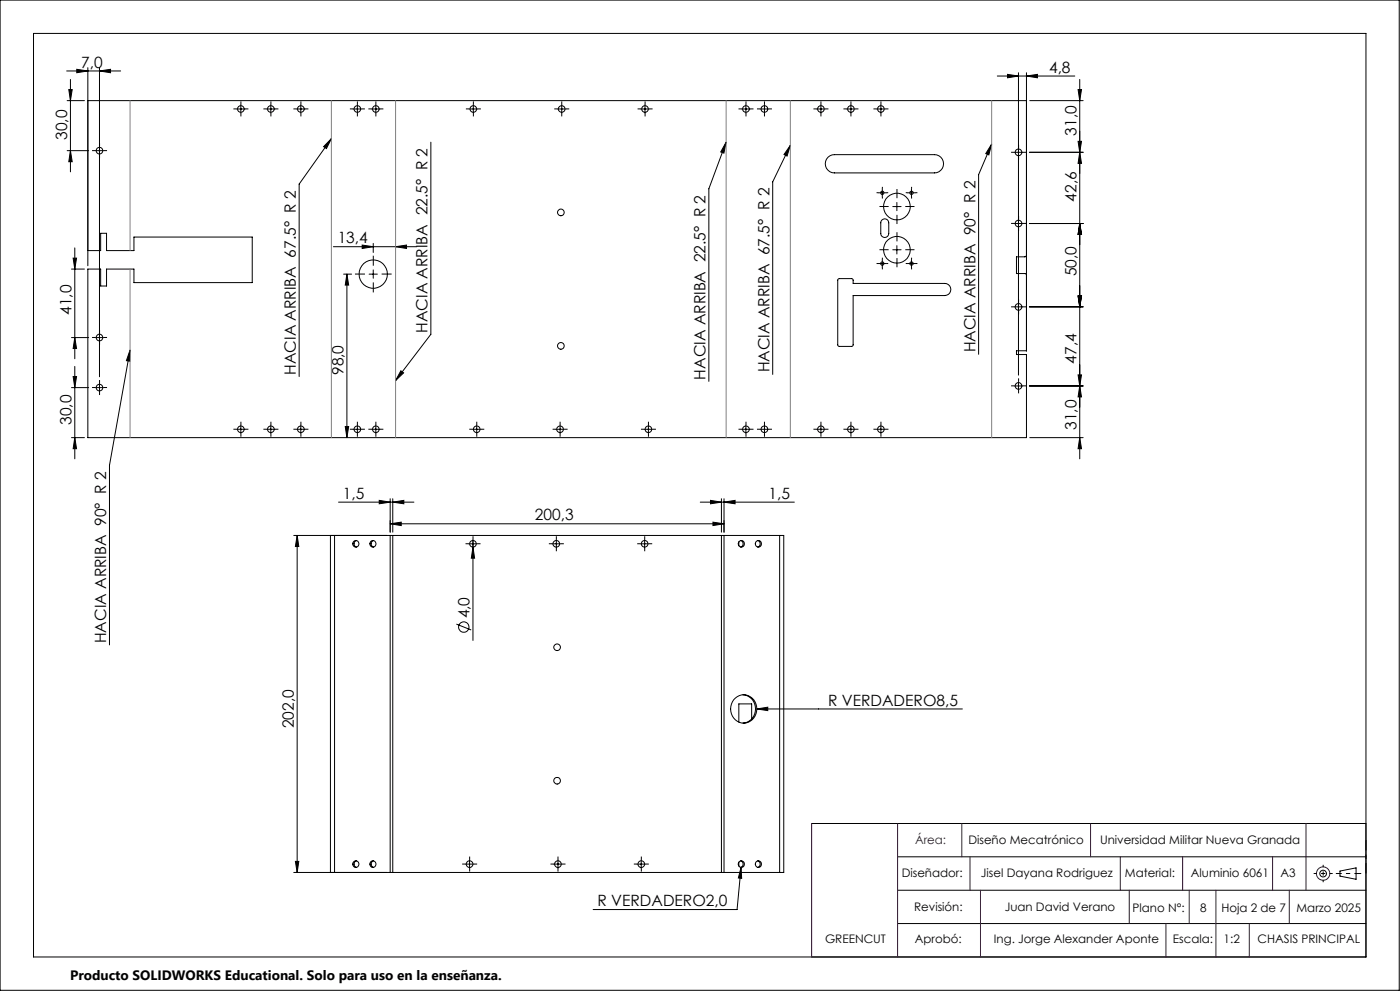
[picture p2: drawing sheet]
<svg xmlns="http://www.w3.org/2000/svg" width="420mm" height="297mm" viewBox="0 0 420 297" stroke-linecap="round" stroke-linejoin="round" font-family="sans-serif">
<defs><g id="words">
<g font-size="4.7">
<text x="24.4" y="20.3">7,0</text>
<text x="314.7" y="21.8">4,8</text>
<text x="20.1" y="41.9" transform="rotate(-90 20.1 41.9)">30,0</text>
<text x="322.9" y="40.7" transform="rotate(-90 322.9 40.7)">31,0</text>
<text x="322.9" y="60.4" transform="rotate(-90 322.9 60.4)">42,6</text>
<text x="101.3" y="72.9">13,4</text>
<text x="322.9" y="82.8" transform="rotate(-90 322.9 82.8)">50,0</text>
<text x="21.5" y="94.4" transform="rotate(-90 21.5 94.4)">41,0</text>
<text x="128.3" y="99.7" transform="rotate(-90 128.3 99.7)">HACIA ARRIBA 22.5° R 2</text>
<text x="292.6" y="105.6" transform="rotate(-90 292.6 105.6)">HACIA ARRIBA 90° R 2</text>
<text x="88.8" y="112.3" transform="rotate(-90 88.8 112.3)">HACIA ARRIBA 67.5° R 2</text>
<text x="103.1" y="112.4" transform="rotate(-90 103.1 112.4)">98,0</text>
<text x="211.7" y="113.8" transform="rotate(-90 211.7 113.8)">HACIA ARRIBA 22.5° R 2</text>
<text x="230.8" y="111.6" transform="rotate(-90 230.8 111.6)">HACIA ARRIBA 67.5° R 2</text>
<text x="322.9" y="109" transform="rotate(-90 322.9 109)">47,4</text>
<text x="21.5" y="127.3" transform="rotate(-90 21.5 127.3)">30,0</text>
<text x="322.9" y="128.9" transform="rotate(-90 322.9 128.9)">31,0</text>
<text x="102.9" y="149.4">1,5</text>
<text x="230.6" y="149.4">1,5</text>
<text x="160.5" y="156">200,3</text>
<text x="140.9" y="185.3" transform="rotate(-90 140.9 185.3)">4,0</text>
<text x="31.9" y="192.8" transform="rotate(-90 31.9 192.8)">HACIA ARRIBA 90° R 2</text>
<text x="248.4" y="211.4">R VERDADERO8,5</text>
<text x="88.1" y="218.3" transform="rotate(-90 88.1 218.3)">202,0</text>
<text x="179.3" y="271.5">R VERDADERO2,0</text>
</g>
<text font-size="4.1" x="21" y="293.7">Producto SOLIDWORKS Educational. Solo para uso en la enseñanza.</text>
<text font-size="3.5" fill="#400040" x="274.5" y="252.9">Área:</text>
<g font-size="3.5">
<text x="290.5" y="252.9">Diseño Mecatrónico</text>
<text x="330" y="252.9">Universidad Militar Nueva Granada</text>
<text x="270.5" y="262.8">Diseñador:</text>
<text x="294.3" y="262.8">Jisel Dayana Rodriguez</text>
<text x="337.5" y="262.8">Material:</text>
<text x="357.3" y="262.8">Aluminio 6061</text>
<text x="384.1" y="262.8">A3</text>
<text x="274.2" y="273">Revisión:</text>
<text x="301.4" y="273">Juan David Verano</text>
<text x="339.8" y="273.3">Plano N°:</text>
<text x="360" y="273.3">8</text>
<text x="366.4" y="273.3">Hoja 2 de 7</text>
<text x="388.9" y="273.3">Marzo 2025</text>
<text x="247.5" y="282.7">GREENCUT</text>
<text x="274.5" y="282.7">Aprobó:</text>
<text x="298.2" y="282.7">Ing. Jorge Alexander Aponte</text>
<text x="351.9" y="282.7">Escala:</text>
<text x="367.1" y="282.7">1:2</text>
<text x="377.3" y="282.7">CHASIS PRINCIPAL</text>
</g>
</g></defs>
<g fill="none" stroke="#000" stroke-width=".3">
<path d="M0 0h419.8v296.8h-419.8zM10.1 10h399.7v276.8h-399.7zM20 21.3h16.2M20.1 30.2h5.2M20.6 26.8h1.1l-.6 3.4zM21.1 23.8v27.7M23 20.8l3.4 .5-3.4 .5zM26.4 20.3v59.4M26.4 30.2h281.5M29.8 21.3l3.4-.5v1zM29.8 20.3v92.6M71 32.7h2.5"/>
<path d="M72.2 31.4v2.5M80 32.7h2.5M81.2 31.4v2.5M89 32.7h2.5M90.2 31.4v2.5M105.9 32.7h2.5M107.2 31.4v2.5M111.5 32.7h2.5M112.7 31.4v2.5M140.8 32.7h2.5M142 31.4v2.5M167.3 32.7h2.5"/>
<path d="M168.5 31.4v2.5M192.3 32.7h2.5M193.5 31.4v2.5M222.5 32.7h2.5M223.8 31.4v2.5M228.1 32.7h2.5M229.3 31.4v2.5M245 32.7h2.5M246.3 31.4v2.5M254 32.7h2.5M255.3 31.4v2.5M263 32.7h2.5"/>
<path d="M264.3 31.4v2.5M299.2 22.8h23.2M302.3 22.3l3.2 .5-3.2 .5zM305.5 21.8v90.6M307.9 22.8l3.3-.5v1zM307.9 21.8v83.5M308.9 30.2h16M323.4 26.8h1l-.5 3.4zM323.9 23.8v113.7M20.1 45.2h6.5M21.1 45.2l.6 3.3h-1.1zM28.6 45.2h2.5"/>
<path d="M99.4 41.6l-1.5 2.9-.8-.5zM99.4 41.6l-9.7 13.6v57.7M129.3 42.6v57.6l-10.6 13.8M217.8 42.6l-.6 3.3-1-.4zM217.8 42.6l-5.1 14v57.7M237.1 43.6l-1 3.2-.9-.5zM237.1 43.6l-5.3 10.9v57.7M248.4 47.1l1.2-.7h.7h30a2.73 2.73 0 0 1 2.8 2.7 2.73 2.73 0 0 1-2.8 2.7h-30a2.74 2.74 0 0 1-2.5-1.7 2.74 2.74 0 0 1 .6-3zM263.5 57.8h2.5M264.7 56.5v2.5M272.2 57.8h2.5M273.4 56.5v2.5"/>
<path d="M297.5 43.2l-.8 3.2-1-.4zM297.5 43.2l-3.9 9.1v53.9M304.3 45.6h2.5M308.8 45.6h16.1M323.4 42.4h1l-.5 3.2zM323.9 45.6l.5 3.4h-1zM21.9 77.4h1.1l-.6 3.2zM22.4 74.3v33.2M26.4 75.1h3.8v-5.2h1.8v5.2h8.2v-4.1h35.5v13.7h-35.5v-4.1h-8.2v5.1h-1.8v-5.1h-3.8v50.6h281.5v-24.9h-3v-1.2h3M100 73.9h25M108.7 73.4l3.3 .5-3.3 .6zM112 73v2.7"/>
<path d="M118.7 73.9l3.3-.5v1.1zM263.5 79h2.5M264.6 65.9a1.21 1.21 0 0 1 1.3-.2 1.21 1.21 0 0 1 .7 1.1v3.2a1.2 1.2 0 0 1-1.2 1.2 1.2 1.2 0 0 1-1.2-1.2v-3.2zM264.7 77.7v2.6M267.8 61.9h2.5M267.8 74.9h2.5M269.1 60.7v2.4M269.1 73.6v2.5M272.2 79h2.5M273.4 77.7v2.6M304.3 67h2.5M307.9 76.5l-.4 .5h-2.6v5h2.6l.4 .5"/>
<path d="M308.8 67h16.1M323.9 67l.5 3.3h-1zM21.4 80.6h3.9M103.1 82.2h2.4M104.1 82.2l.5 3.2h-1zM104.1 82.2v49M110.7 82.2h2.5M112 80.9v2.5M251.5 83.6l4.1-.1 .3 .4v1h27.5a1.82 1.82 0 0 1 1.9 1.9 1.82 1.82 0 0 1-1.9 1.8h-27.5v14.8l-.3 .4h-3.9l-.4-.4zM304.3 92h2.5M308.8 92h16.1M323.4 88.7h1l-.5 3.3z"/>
<path d="M21.4 116.2h5.2M21.4 101.2h5.2M21.9 112.9h1.1l-.6 3.3zM22.4 101.2l.6 3.3h-1.1zM22.4 109.8v27.7M28.6 116.2h2.5M28.6 101.2h2.5M29.8 114.9v2.5M39 104.9l-.1 3.4-1-.2zM39 104.9l-6.2 34.5v53.9M120.3 111.1l.8 .7-2.4 2.2zM304.3 115.7h2.5"/>
<path d="M305.5 114.4v2.5M308.8 115.7h16.1M323.4 112.4h1l-.5 3.3zM323.9 115.7l.5 3.3h-1zM21.4 131.2h3.9M22.4 131.2l.6 3.3h-1.1zM71 128.7h2.5M72.2 127.4v2.5M80 128.7h2.5M81.2 127.4v2.5M89 128.7h2.5M90.2 127.4v2.5"/>
<path d="M103.6 127.8h1l-.5 3.4zM105.9 128.7h2.5M107.2 127.4v2.5M111.5 128.7h2.5M112.7 127.4v2.5M141.8 128.7h2.5M143 127.4v2.5M166.8 128.7h2.5M168 127.4v2.5M193.3 128.7h2.5M194.5 127.4v2.5M222.5 128.7h2.5"/>
<path d="M223.8 127.4v2.5M228.1 128.7h2.5M229.3 127.4v2.5M245 128.7h2.5M246.3 127.4v2.5M254 128.7h2.5M255.3 127.4v2.5M263 128.7h2.5M264.3 127.4v2.5M308.9 131.2h16M323.9 131.2l.5 3.3h-1zM101.6 150.5h22.6"/>
<path d="M113.8 150l3.3 .5-3.3 .5zM117.1 157l3.3-.5v1zM117.1 149.5v10M117.1 157h100.1M117.8 150.5l3.3-.5v1zM117.8 149.5v10M210.1 150.5h28.2M213.1 150l3.3 .5-3.3 .5zM213.9 156.5l3.3 .5-3.3 .5zM216.4 149.5v10M217.2 150.5l3.3-.5v1zM217.2 149.5v10"/>
<path d="M88.1 160.5h29M89.1 160.5l.5 3.3h-1zM89.1 160.5v101M99.1 160.5h1.3v101h-1.3zM106.9 162a1.04 1.04 0 0 0-.7 1 1.04 1.04 0 0 0 .7 1M112 162a1.04 1.04 0 0 0-.7 1 1.04 1.04 0 0 0 .7 1M117.1 160.5h.7M117.1 160.5v101M117.8 160.5v101M117.8 160.5h98.6M140.7 163h2.4M141.9 164l.5 3.3h-1z"/>
<path d="M141.9 161.7v30.2M165.6 163h2.5M166.9 161.7v2.5M192.2 163h2.4M193.4 161.7v2.5M216.4 160.5h.8M216.4 160.5v101M217.2 160.5h16.7M217.2 160.5v101M221.7 162.4v1.1M222.2 162a1.04 1.04 0 0 1 .7 1 1.04 1.04 0 0 1-.7 1M227.3 162a1.04 1.04 0 0 1 .8 1 1.04 1.04 0 0 1-.8 1"/>
<path d="M233.9 160.5h1.2v101h-1.2M233.9 160.5v101M136.9 187l4.5 1.8M220.6 209.2a4 4 0 0 1 5.2 .2 4 4 0 0 1 .7 5.2 3.9 3.9 0 0 1-4.9 1.8 3.9 3.9 0 0 1-2.3-4.7 4.2 4.2 0 0 1 1.3-2.5zM222.9 208.2a4.3 4.3 0 0 1 3.8 4.3 4.3 4.3 0 0 1-3.8 4.2M225.5 215.5v-4.5h-3.8v5.4M227 212.5l3.3-.6v1.1zM227 212.5h61.7M88.6 258.2h1l-.5 3.3zM106.9 258a1.04 1.04 0 0 0-.7 1 1.04 1.04 0 0 0 .7 1M112 258a1.04 1.04 0 0 0-.7 1 1.04 1.04 0 0 0 .7 1M139.6 259h2.5"/>
<path d="M140.9 257.7v2.5M166.1 259h2.5M167.4 257.7v2.5M191.1 259h2.5M192.4 257.7v2.5M221.7 258.4v1.1M222.2 258a1.04 1.04 0 0 1 .7 1 1.04 1.04 0 0 1-.7 1M222.3 259.9l.2 3.3-1-.1zM222.3 259.9l-1.2 12.7h-43.2M227.3 258a1.04 1.04 0 0 1 .8 1 1.04 1.04 0 0 1-.8 1M243.5 246.8h166.3M269.3 256.8h140.5"/>
<path d="M88.1 261.5h29M117.1 261.5h.7M117.8 261.5h98.6M216.4 261.5h.8M217.2 261.5h16.7M269.3 266.8h140.5M269.3 276.8h140.5M400.9 261.8h1.1M402 261.1l4.8-1v3.4l-4.8-.9zM406.8 261.8h1.5"/>
<circle cx="72.3" cy="32.7" r="1.01"/>
<circle cx="81.3" cy="32.7" r="1.01"/>
<circle cx="90.3" cy="32.7" r="1"/>
<circle cx="107.2" cy="32.7" r=".99"/>
<circle cx="112.7" cy="32.7" r=".99"/>
<circle cx="142" cy="32.7" r=".99"/>
<circle cx="168.5" cy="32.6" r="1"/>
<circle cx="193.5" cy="32.7" r=".99"/>
<circle cx="223.8" cy="32.7" r="1"/>
<circle cx="229.3" cy="32.7" r="1"/>
<circle cx="246.3" cy="32.7" r=".99"/>
<circle cx="255.3" cy="32.7" r=".99"/>
<circle cx="264.3" cy="32.7" r=".99"/>
<circle cx="29.8" cy="45.2" r=".99"/>
<circle cx="264.7" cy="57.8" r=".5"/>
<circle cx="273.5" cy="57.8" r=".51"/>
<circle cx="305.6" cy="45.7" r="1.01"/>
<circle cx="168.3" cy="63.7" r="1"/>
<circle cx="264.7" cy="79" r=".51"/>
<circle cx="269.1" cy="61.9" r="4"/>
<circle cx="269.1" cy="74.8" r="4"/>
<circle cx="273.5" cy="79" r=".52"/>
<circle cx="305.6" cy="67" r="1"/>
<circle cx="112" cy="82.1" r="4.2"/>
<circle cx="305.6" cy="92" r="1.01"/>
<circle cx="29.8" cy="101.2" r="1"/>
<circle cx="29.8" cy="116.1" r="1.01"/>
<circle cx="168.3" cy="103.7" r="1.01"/>
<circle cx="305.6" cy="115.7" r="1"/>
<circle cx="72.3" cy="128.7" r="1.01"/>
<circle cx="81.3" cy="128.7" r="1.01"/>
<circle cx="90.3" cy="128.7" r="1"/>
<circle cx="107.2" cy="128.7" r=".99"/>
<circle cx="112.7" cy="128.7" r=".99"/>
<circle cx="143" cy="128.6" r=".99"/>
<circle cx="168" cy="128.6" r="1"/>
<circle cx="194.5" cy="128.6" r=".99"/>
<circle cx="223.8" cy="128.6" r="1"/>
<circle cx="229.3" cy="128.6" r="1"/>
<circle cx="246.3" cy="128.6" r=".99"/>
<circle cx="255.3" cy="128.6" r=".99"/>
<circle cx="264.3" cy="128.6" r=".99"/>
<circle cx="106.8" cy="163" r=".97"/>
<circle cx="111.9" cy="163" r=".97"/>
<circle cx="141.9" cy="163" r="1"/>
<circle cx="166.9" cy="163" r="1"/>
<circle cx="193.4" cy="163" r="1"/>
<circle cx="222.4" cy="163" r=".97"/>
<circle cx="227.6" cy="163" r=".97"/>
<circle cx="139.1" cy="187.9" r="1.55"/>
<circle cx="167.1" cy="194" r="1"/>
<circle cx="167.1" cy="234" r="1.01"/>
<circle cx="106.8" cy="259" r=".96"/>
<circle cx="111.9" cy="259" r=".96"/>
<circle cx="140.9" cy="259" r="1.01"/>
<circle cx="167.4" cy="259" r="1.01"/>
<circle cx="192.4" cy="259" r="1.01"/>
<circle cx="222.4" cy="259" r=".96"/>
<circle cx="227.5" cy="259" r=".96"/>
<circle cx="396.9" cy="261.8" r="1.01"/>
</g>
<g fill="none" stroke="#400040" stroke-width=".3">
<path d="M243.5 246.8v40M269.3 246.8v40M288.5 246.8v10M291 256.8v10M327.2 246.8v10M336.1 256.8v10M354.8 256.8v10M381.8 256.8v10M391.8 246.8v20M294.1 266.8v20M338.8 266.8v10M349.8 276.8v10"/>
<path d="M356.8 266.8v10M364.8 266.8v20M374.8 276.8v10M386.8 266.8v10"/>
<circle cx="396.9" cy="261.8" r="2"/>
</g>
<g fill="none" stroke="#000" stroke-width=".3" stroke-dasharray="15.2 1.3 1.3 1.3" stroke-linecap="butt">
<path d="M71 32.6h-1M72.3 33.9v1M72.3 31.4v-1M73.5 32.6h1M80 32.6h-1M81.3 33.9v1M81.3 31.4v-1M82.5 32.6h1M89 32.6h-1M90.3 33.9v1M90.3 31.4v-1M91.5 32.6h1"/>
<path d="M106 32.6h-1M107.2 33.9v1M107.2 31.4v-1M108.5 32.6h1M111.5 32.6h-1M112.8 33.9v1M112.8 31.4v-1M114 32.6h1M140.8 32.6h-1M142 33.9v1M142 31.4v-1M143.3 32.6h1"/>
<path d="M167.3 32.6h-1M168.5 33.9v1M168.5 31.4v-1M169.8 32.6h1M192.3 32.6h-1M193.5 33.9v1M193.5 31.4v-1M194.8 32.6h1M222.5 32.6h-1M223.8 33.9v1M223.8 31.4v-1M225 32.6h1"/>
<path d="M228.1 32.6h-1M229.3 33.9v1M229.3 31.4v-1M230.6 32.6h1M245 32.6h-1M246.3 33.9v1M246.3 31.4v-1M247.5 32.6h1M254 32.6h-1M255.3 33.9v1M255.3 31.4v-1M256.5 32.6h1"/>
<path d="M263 32.6h-1M264.3 33.9v1M264.3 31.4v-1M265.5 32.6h1M28.6 45.1h-1M29.9 46.4v1M29.9 43.9v-1M31.1 45.1h1M263.5 57.8h-.5M264.7 59v.5M264.7 56.5v-.5M266 57.8h.5"/>
<path d="M269.1 59.4v-2.8M272.2 57.8h-.5M273.5 59v.5M273.5 56.5v-.5M274.7 57.8h.5M304.3 45.6h-1M305.6 46.9v1M305.6 44.4v-1M306.8 45.6h1M112 79.6v-3M263.5 79h-.5M264.7 77.7v-.5"/>
<path d="M266 79h.5M266.6 61.9h-2.8M266.6 74.8h-2.8M269.1 64.4v2.7M269.1 77.3v2.8M269.1 72.3v-2.7M271.6 61.9h2.7M271.6 74.8h2.7M272.2 79h-.5M273.5 77.7v-.5M274.7 79h.5M304.3 67h-1"/>
<path d="M305.6 68.2v1M305.6 65.7v-1M306.8 67h1M29.9 99.9v-1M109.5 82.1h-3M112 84.6v3M114.5 82.1h3M264.7 80.2v.5M273.5 80.2v.5M304.3 92h-1M305.6 93.2v1M305.6 90.7v-1"/>
<path d="M306.8 92h1M28.6 116.1h-1M28.6 101.1h-1M29.9 117.4v1M29.9 114.9v-1M29.9 102.4v1M31.1 116.1h1M31.1 101.1h1M304.3 115.6h-1M305.6 116.9v1M305.6 114.4v-1M306.8 115.6h1"/>
<path d="M71 128.6h-1M72.3 129.9v1M72.3 127.4v-1M73.5 128.6h1M80 128.6h-1M81.3 129.9v1M81.3 127.4v-1M82.5 128.6h1M89 128.6h-1M90.3 129.9v1M90.3 127.4v-1M91.5 128.6h1"/>
<path d="M106 128.6h-1M107.2 129.9v1M107.2 127.4v-1M108.5 128.6h1M111.5 128.6h-1M112.8 129.9v1M112.8 127.4v-1M114 128.6h1M141.8 128.6h-1M143 129.9v1M143 127.4v-1M144.3 128.6h1"/>
<path d="M166.8 128.6h-1M168 129.9v1M168 127.4v-1M169.3 128.6h1M193.3 128.6h-1M194.5 129.9v1M194.5 127.4v-1M195.8 128.6h1M222.5 128.6h-1M223.8 129.9v1M223.8 127.4v-1M225 128.6h1"/>
<path d="M228.1 128.6h-1M229.3 129.9v1M229.3 127.4v-1M230.6 128.6h1M245 128.6h-1M246.3 129.9v1M246.3 127.4v-1M247.5 128.6h1M254 128.6h-1M255.3 129.9v1M255.3 127.4v-1M256.5 128.6h1"/>
<path d="M263 128.6h-1M264.3 129.9v1M264.3 127.4v-1M265.5 128.6h1M140.7 163h-1M141.9 161.7v-1M141.9 164.2v1M143.2 163h1M165.7 163h-1M166.9 161.7v-1M166.9 164.2v1M168.2 163h1"/>
<path d="M192.2 163h-1M193.4 161.7v-1M193.4 164.2v1M194.7 163h1M139.6 259h-1M140.9 257.7v-1M142.1 259h1M166.1 259h-1M167.4 257.7v-1M168.6 259h1M191.1 259h-1M192.4 257.7v-1"/>
<path d="M193.6 259h1M140.9 260.2v1M167.4 260.2v1M192.4 260.2v1"/>
</g>
<path d="M409.8 251.8v9.9" fill="none" stroke="#000" stroke-width=".3" stroke-dasharray="15.2 1.3 1.3 1.3" stroke-dashoffset="12.2" stroke-linecap="butt"/>
<path d="M394.1 261.8h5.7" fill="none" stroke="#000" stroke-width=".3" stroke-dasharray="15.2 1.3 1.3 1.3" stroke-dashoffset="14.3" stroke-linecap="butt"/>
<path d="M397 259.2v5.2" fill="none" stroke="#000" stroke-width=".3" stroke-dasharray="15.2 1.3 1.3 1.3" stroke-dashoffset="14.5" stroke-linecap="butt"/>
<path d="M406.9 261.8h-4.9" fill="none" stroke="#000" stroke-width=".3" stroke-dasharray="15.2 1.3 1.3 1.3" stroke-dashoffset="14.7" stroke-linecap="butt"/>
<path d="M39 30.2v44.9M99.4 30.2v101M118.7 30.2v101M217.8 30.2v101M237.1 30.2v101M297.5 30.2v101M39 80.6v50.6" fill="none" stroke="#808080" stroke-width=".3"/>
<g fill="#000">
<path d="M141.9 164l.5 3.3h-1z"/>
<path d="M29.8 21.3l3.4-.5v1zM23 20.8l3.4 .5-3.4 .5z"/>
<path d="M302.3 22.3l3.2 .5-3.2 .5zM307.9 22.8l3.3-.5v1zM108.7 73.4l3.3 .5-3.3 .6zM118.7 73.9l3.3-.5v1.1z"/>
<path d="M21.1 45.2l.6 3.3h-1.1zM20.6 26.8h1.1l-.6 3.4zM22.4 131.2l.6 3.3h-1.1zM21.9 112.9h1.1l-.6 3.3zM22.4 101.2l.6 3.3h-1.1zM21.9 77.4h1.1l-.6 3.2zM323.9 45.6l.5 3.4h-1zM323.4 26.8h1l-.5 3.4z"/>
<path d="M237.1 43.6l-1 3.2-.9-.5zM217.8 42.6l-.6 3.3-1-.4zM120.3 111.1l.8 .7-2.4 2.2zM99.4 41.6l-1.5 2.9-.8-.5zM297.5 43.2l-.8 3.2-1-.4zM39 104.9l-.1 3.4-1-.2z"/>
<path d="M323.4 42.4h1l-.5 3.2zM323.9 67l.5 3.3h-1zM323.9 67l.5 3.3h-1zM323.4 88.7h1l-.5 3.3zM323.4 88.7h1l-.5 3.3zM323.9 115.7l.5 3.3h-1zM323.4 112.4h1l-.5 3.3zM323.9 131.2l.5 3.3h-1zM104.1 82.2l.5 3.2h-1zM103.6 127.8h1l-.5 3.4z"/>
<path d="M113.8 150l3.3 .5-3.3 .5zM117.8 150.5l3.3-.5v1zM213.1 150l3.3 .5-3.3 .5zM217.2 150.5l3.3-.5v1zM227 212.5l3.3 .5v-1.1zM222.3 259.9l-.8 3.2 1 .1z"/>
<path d="M213.9 156.5l3.3 .5-3.3 .5zM117.1 157l3.3-.5v1z"/>
<path d="M89.1 160.5l.5 3.3h-1zM88.6 258.2h1l-.5 3.3z"/>
</g>
<use href="#words"/>
</svg>
